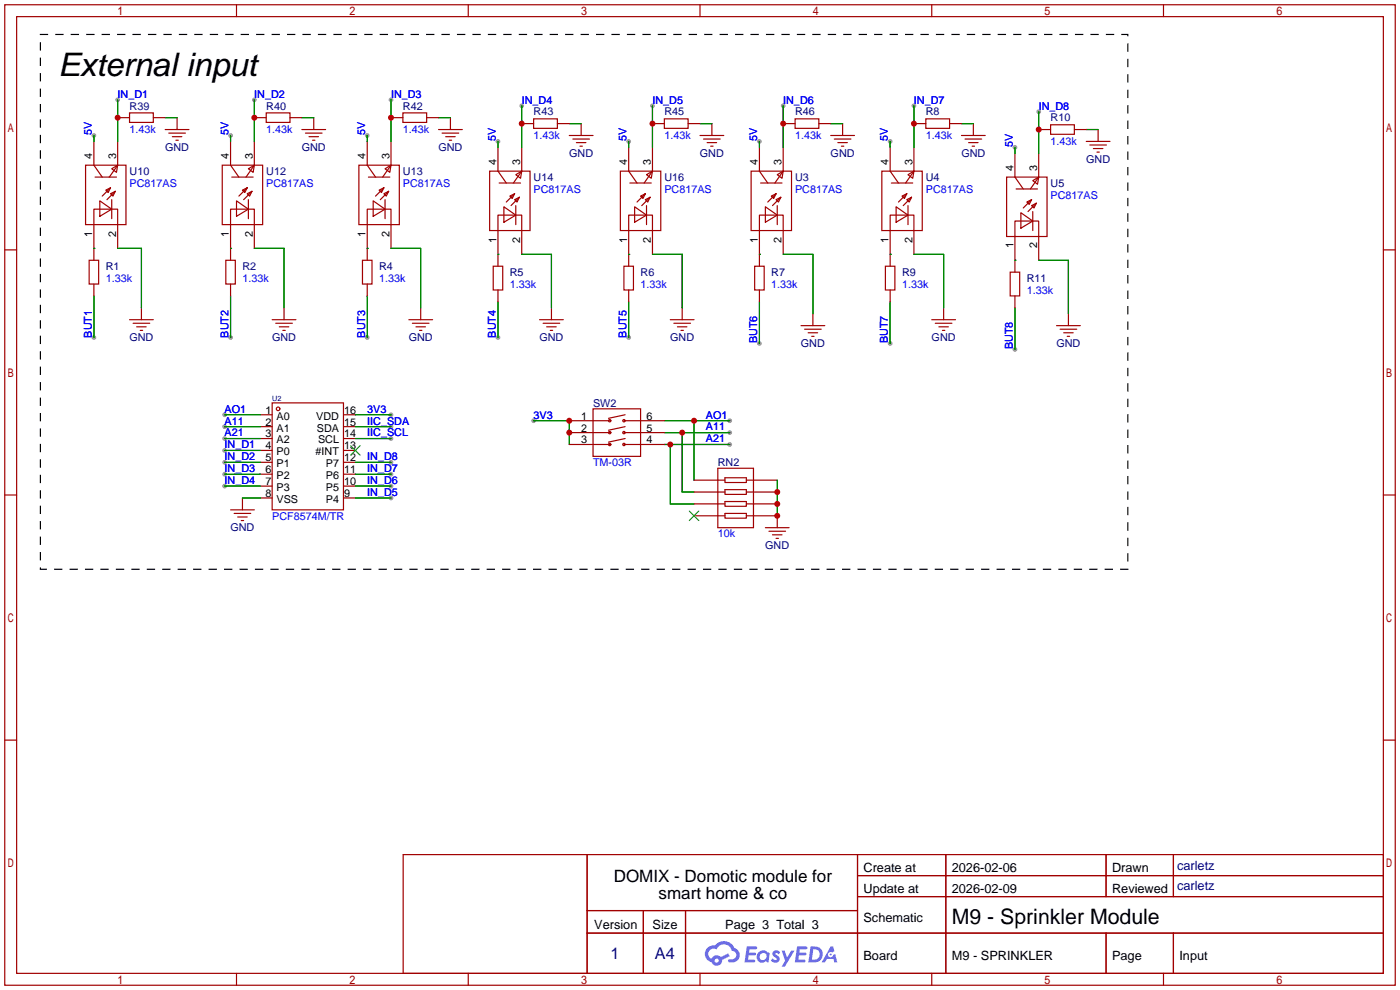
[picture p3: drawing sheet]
<svg xmlns="http://www.w3.org/2000/svg" width="299mm" height="212mm" viewBox="0 0 299 212" stroke-linecap="round" stroke-linejoin="round" font-family="sans-serif">
<defs><g id="words">
<text font-size="6.9" x="12.4" y="16.1">External input</text>
<text font-size="4.5" x="203.4" y="197.5">M9 - Sprinkler Module</text>
<g font-size="3.6">
<text x="131.2" y="188.5">DOMIX - Domotic module for</text>
<text x="140.8" y="192.2">smart home &amp; co</text>
</g>
<g font-size="3.5" fill="#000080">
<text x="130.5" y="204.9">1</text>
<text x="140" y="204.9">A4</text>
</g>
<g font-size="2.7" fill="#000080">
<text x="251.6" y="185.9">carletz</text>
<text x="251.6" y="190.2">carletz</text>
</g>
<g font-size="2.7">
<text x="184.5" y="186.3">Create at</text>
<text x="184.5" y="190.8">Update at</text>
<text x="203.4" y="186.3">2026-02-06</text>
<text x="203.4" y="190.8">2026-02-09</text>
<text x="237.7" y="186.3">Drawn</text>
<text x="237.7" y="190.8">Reviewed</text>
<text x="184.5" y="197">Schematic</text>
<text x="127" y="198.5">Version</text>
<text x="139.5" y="198.5">Size</text>
<text x="155" y="198.5">Page 3 Total 3</text>
<text x="184.5" y="205.2">Board</text>
<text x="203.4" y="205.2">M9 - SPRINKLER</text>
<text x="237.7" y="205.2">Page</text>
<text x="252.1" y="205.2">Input</text>
</g>
<g font-size="2.3" fill="#00f">
<text x="25.1" y="20.9">IN_D1</text>
<text x="54.4" y="20.9">IN_D2</text>
<text x="83.6" y="20.9">IN_D3</text>
<text x="111.5" y="22.1">IN_D4</text>
<text x="139.4" y="22.1">IN_D5</text>
<text x="167.4" y="22.1">IN_D6</text>
<text x="195.3" y="22.1">IN_D7</text>
<text x="222" y="23.4">IN_D8</text>
<text x="19.6" y="29" transform="rotate(-90 19.6 29)">5V</text>
<text x="27.7" y="28.5">1.43k</text>
<text x="48.8" y="29" transform="rotate(-90 48.8 29)">5V</text>
<text x="56.9" y="28.5">1.43k</text>
<text x="78" y="29" transform="rotate(-90 78 29)">5V</text>
<text x="86.1" y="28.5">1.43k</text>
<text x="114" y="29.8">1.43k</text>
<text x="142" y="29.8">1.43k</text>
<text x="169.9" y="29.8">1.43k</text>
<text x="197.9" y="29.8">1.43k</text>
<text x="106" y="30.2" transform="rotate(-90 106 30.2)">5V</text>
<text x="133.9" y="30.2" transform="rotate(-90 133.9 30.2)">5V</text>
<text x="161.8" y="30.2" transform="rotate(-90 161.8 30.2)">5V</text>
<text x="189.8" y="30.2" transform="rotate(-90 189.8 30.2)">5V</text>
<text x="216.5" y="31.5" transform="rotate(-90 216.5 31.5)">5V</text>
<text x="224.5" y="31">1.43k</text>
<text x="27.7" y="39.9">PC817AS</text>
<text x="56.9" y="39.9">PC817AS</text>
<text x="86.1" y="39.9">PC817AS</text>
<text x="114" y="41.2">PC817AS</text>
<text x="142" y="41.2">PC817AS</text>
<text x="169.9" y="41.2">PC817AS</text>
<text x="197.9" y="41.2">PC817AS</text>
<text x="224.5" y="42.5">PC817AS</text>
<text x="22.6" y="60.2">1.33k</text>
<text x="51.8" y="60.2">1.33k</text>
<text x="81" y="60.2">1.33k</text>
<text x="109" y="61.5">1.33k</text>
<text x="136.9" y="61.5">1.33k</text>
<text x="164.8" y="61.5">1.33k</text>
<text x="192.8" y="61.5">1.33k</text>
<text x="219.5" y="62.8">1.33k</text>
<text x="19.6" y="72.1" transform="rotate(-90 19.6 72.1)">BUT1</text>
<text x="48.8" y="72.1" transform="rotate(-90 48.8 72.1)">BUT2</text>
<text x="78" y="72.1" transform="rotate(-90 78 72.1)">BUT3</text>
<text x="106" y="72.1" transform="rotate(-90 106 72.1)">BUT4</text>
<text x="133.9" y="72.1" transform="rotate(-90 133.9 72.1)">BUT5</text>
<text x="161.8" y="73.4" transform="rotate(-90 161.8 73.4)">BUT6</text>
<text x="189.8" y="73.4" transform="rotate(-90 189.8 73.4)">BUT7</text>
<text x="216.5" y="74.7" transform="rotate(-90 216.5 74.7)">BUT8</text>
<text x="48" y="88.2">AO1</text>
<text x="78.5" y="88.2">3V3</text>
<text x="114" y="89.5">3V3</text>
<text x="150.9" y="89.5">AO1</text>
<text x="48" y="95.8">IN_D1</text>
<text x="48" y="90.7">A11</text>
<text x="48" y="93.3">A21</text>
<text x="78.5" y="90.7">IIC_SDA</text>
<text x="78.5" y="93.3">IIC_SCL</text>
<text x="150.9" y="94.5">A21</text>
<text x="150.9" y="92">A11</text>
<text x="48" y="98.3">IN_D2</text>
<text x="48" y="100.9">IN_D3</text>
<text x="78.5" y="100.9">IN_D7</text>
<text x="78.5" y="98.3">IN_D8</text>
<text x="126.7" y="99.6">TM-03R</text>
<text x="48" y="103.4">IN_D4</text>
<text x="78.5" y="106">IN_D5</text>
<text x="78.5" y="103.4">IN_D6</text>
<text x="58.2" y="111">PCF8574M/TR</text>
<text x="153.4" y="114.9">10k</text>
</g>
<g font-size="2.3" fill="#000080">
<text x="27.7" y="23.4">R39</text>
<text x="56.9" y="23.4">R40</text>
<text x="86.1" y="23.4">R42</text>
<text x="114" y="24.7">R43</text>
<text x="142" y="24.7">R45</text>
<text x="169.9" y="24.7">R46</text>
<text x="197.9" y="24.7">R8</text>
<text x="224.5" y="26">R10</text>
<text x="35.3" y="32.3">GND</text>
<text x="64.5" y="32.3">GND</text>
<text x="93.7" y="32.3">GND</text>
<text x="121.6" y="33.6">GND</text>
<text x="149.6" y="33.6">GND</text>
<text x="177.5" y="33.6">GND</text>
<text x="205.5" y="33.6">GND</text>
<text x="232.1" y="34.8">GND</text>
<text x="27.7" y="37.4">U10</text>
<text x="56.9" y="37.4">U12</text>
<text x="86.1" y="37.4">U13</text>
<text x="114" y="38.7">U14</text>
<text x="142" y="38.7">U16</text>
<text x="169.9" y="38.7">U3</text>
<text x="197.9" y="38.7">U4</text>
<text x="224.5" y="39.9">U5</text>
<text x="22.6" y="57.7">R1</text>
<text x="51.8" y="57.7">R2</text>
<text x="81" y="57.7">R4</text>
<text x="109" y="59">R5</text>
<text x="136.9" y="59">R6</text>
<text x="164.8" y="59">R7</text>
<text x="192.8" y="59">R9</text>
<text x="219.5" y="60.2">R11</text>
<text x="27.7" y="72.9">GND</text>
<text x="58.1" y="72.9">GND</text>
<text x="87.4" y="72.9">GND</text>
<text x="115.3" y="72.9">GND</text>
<text x="143.2" y="72.9">GND</text>
<text x="171.2" y="74.2">GND</text>
<text x="199.1" y="72.9">GND</text>
<text x="225.8" y="74.2">GND</text>
<text x="126.7" y="86.9">SW2</text>
<text x="153.4" y="99.6">RN2</text>
<text x="49.3" y="113.6">GND</text>
<text x="163.6" y="117.4">GND</text>
</g>
<g font-size="2.3">
<text x="19.7" y="34" transform="rotate(-90 19.7 34)">4</text>
<text x="24.8" y="34" transform="rotate(-90 24.8 34)">3</text>
<text x="48.9" y="34" transform="rotate(-90 48.9 34)">4</text>
<text x="54" y="34" transform="rotate(-90 54 34)">3</text>
<text x="78.2" y="34" transform="rotate(-90 78.2 34)">4</text>
<text x="83.2" y="34" transform="rotate(-90 83.2 34)">3</text>
<text x="106.1" y="35.3" transform="rotate(-90 106.1 35.3)">4</text>
<text x="111.2" y="35.3" transform="rotate(-90 111.2 35.3)">3</text>
<text x="134" y="35.3" transform="rotate(-90 134 35.3)">4</text>
<text x="139.1" y="35.3" transform="rotate(-90 139.1 35.3)">3</text>
<text x="162" y="35.3" transform="rotate(-90 162 35.3)">4</text>
<text x="167.1" y="35.3" transform="rotate(-90 167.1 35.3)">3</text>
<text x="189.9" y="35.3" transform="rotate(-90 189.9 35.3)">4</text>
<text x="195" y="35.3" transform="rotate(-90 195 35.3)">3</text>
<text x="216.6" y="36.6" transform="rotate(-90 216.6 36.6)">4</text>
<text x="221.7" y="36.6" transform="rotate(-90 221.7 36.6)">3</text>
<text x="19.7" y="50.6" transform="rotate(-90 19.7 50.6)">1</text>
<text x="24.8" y="50.6" transform="rotate(-90 24.8 50.6)">2</text>
<text x="48.9" y="50.6" transform="rotate(-90 48.9 50.6)">1</text>
<text x="54" y="50.6" transform="rotate(-90 54 50.6)">2</text>
<text x="78.2" y="50.6" transform="rotate(-90 78.2 50.6)">1</text>
<text x="83.2" y="50.6" transform="rotate(-90 83.2 50.6)">2</text>
<text x="106.1" y="51.8" transform="rotate(-90 106.1 51.8)">1</text>
<text x="111.2" y="51.8" transform="rotate(-90 111.2 51.8)">2</text>
<text x="134" y="51.8" transform="rotate(-90 134 51.8)">1</text>
<text x="139.1" y="51.8" transform="rotate(-90 139.1 51.8)">2</text>
<text x="162" y="51.8" transform="rotate(-90 162 51.8)">1</text>
<text x="167.1" y="51.8" transform="rotate(-90 167.1 51.8)">2</text>
<text x="189.9" y="51.8" transform="rotate(-90 189.9 51.8)">1</text>
<text x="195" y="51.8" transform="rotate(-90 195 51.8)">2</text>
<text x="216.6" y="53.1" transform="rotate(-90 216.6 53.1)">1</text>
<text x="221.7" y="53.1" transform="rotate(-90 221.7 53.1)">2</text>
<text x="56.8" y="88.4">1</text>
<text x="59.1" y="89.7">A0</text>
<text x="67.6" y="89.7">VDD</text>
<text x="73.5" y="88.4">16</text>
<text x="124.2" y="89.7">1</text>
<text x="138.2" y="89.7">6</text>
<text x="56.8" y="91">2</text>
<text x="56.8" y="93.5">3</text>
<text x="59.1" y="92.2">A1</text>
<text x="59.1" y="94.8">A2</text>
<text x="67.7" y="92.2">SDA</text>
<text x="68" y="94.8">SCL</text>
<text x="73.5" y="93.5">14</text>
<text x="73.5" y="91">15</text>
<text x="124.2" y="92.2">2</text>
<text x="124.2" y="94.8">3</text>
<text x="138.2" y="92.2">5</text>
<text x="138.2" y="94.8">4</text>
<text x="56.8" y="96">4</text>
<text x="56.8" y="98.6">5</text>
<text x="56.8" y="101.1">6</text>
<text x="59.1" y="97.3">P0</text>
<text x="59.1" y="99.8">P1</text>
<text x="67.5" y="97.3">#INT</text>
<text x="69.6" y="99.8">P7</text>
<text x="73.5" y="101.1">11</text>
<text x="73.5" y="98.6">12</text>
<text x="73.5" y="96">13</text>
<text x="56.8" y="103.7">7</text>
<text x="56.8" y="106.2">8</text>
<text x="59.1" y="102.4">P2</text>
<text x="59.1" y="104.9">P3</text>
<text x="59.1" y="107.5">VSS</text>
<text x="69.6" y="107.5">P4</text>
<text x="69.6" y="104.9">P5</text>
<text x="69.6" y="102.4">P6</text>
<text x="73.5" y="106.2">9</text>
<text x="73.5" y="103.7">10</text>
</g>
<text font-size="1.6" fill="#000080" x="58.2" y="85.8">U2</text>
</g></defs>
<g fill="#999">
<circle cx="83.6" cy="88.6" r=".51"/>
<circle cx="48" cy="96.3" r=".51"/>
<circle cx="48" cy="98.8" r=".51"/>
<circle cx="48" cy="101.3" r=".51"/>
<circle cx="48" cy="103.9" r=".51"/>
<circle cx="83.6" cy="106.4" r=".51"/>
<circle cx="83.6" cy="103.9" r=".51"/>
<circle cx="83.6" cy="91.2" r=".51"/>
<circle cx="83.6" cy="93.7" r=".51"/>
<circle cx="20.1" cy="29" r=".51"/>
<circle cx="25.1" cy="21.3" r=".51"/>
<circle cx="20.1" cy="72.1" r=".51"/>
<circle cx="49.3" cy="29" r=".51"/>
<circle cx="54.4" cy="21.3" r=".51"/>
<circle cx="49.3" cy="72.1" r=".51"/>
<circle cx="78.5" cy="29" r=".51"/>
<circle cx="83.6" cy="21.3" r=".51"/>
<circle cx="78.5" cy="72.1" r=".51"/>
<circle cx="106.4" cy="30.2" r=".51"/>
<circle cx="111.5" cy="22.6" r=".51"/>
<circle cx="106.4" cy="72.1" r=".51"/>
<circle cx="134.4" cy="30.2" r=".51"/>
<circle cx="139.4" cy="22.6" r=".51"/>
<circle cx="134.4" cy="72.1" r=".51"/>
<circle cx="162.3" cy="30.2" r=".51"/>
<circle cx="167.4" cy="22.6" r=".51"/>
<circle cx="162.3" cy="73.4" r=".51"/>
<circle cx="83.6" cy="101.3" r=".51"/>
<circle cx="83.6" cy="98.8" r=".51"/>
<circle cx="190.2" cy="30.2" r=".51"/>
<circle cx="195.3" cy="22.6" r=".51"/>
<circle cx="190.2" cy="73.4" r=".51"/>
<circle cx="216.9" cy="31.5" r=".51"/>
<circle cx="222" cy="23.9" r=".51"/>
<circle cx="216.9" cy="74.7" r=".51"/>
<circle cx="156" cy="95" r=".51"/>
<circle cx="156" cy="92.5" r=".51"/>
<circle cx="156" cy="89.9" r=".51"/>
<circle cx="114" cy="89.9" r=".51"/>
<circle cx="48" cy="88.6" r=".51"/>
<circle cx="48" cy="91.2" r=".51"/>
<circle cx="48" cy="93.7" r=".51"/>
</g>
<g fill="none" stroke="#a10000" stroke-width=".25">
<path d="M1 1h297.2v209.6h-297.2zM3.6 3.6h292.1v204.4h-292.1zM50.5 1v2.6M100.1 1v2.6M149.6 1v2.6M199.1 1v2.6M248.7 1v2.6M1 53.4h2.6M295.7 53.4h2.5M1 105.8h2.6M295.7 105.8h2.5M1 158.2h2.6"/>
<path d="M295.7 158.2h2.5M50.5 208v2.6M100.1 208v2.6M149.6 208v2.6M199.1 208v2.6M248.7 208v2.6"/>
</g>
<g fill="#5487ff">
<path d="M165.3 203.3a.99 .99 0 0 1 1.4 .2l-.3 .5a.39 .39 0 0 0-.3-.3 .39 .39 0 0 0-.4 .1l.1 .1a1.02 1.02 0 0 1 .6 1.6 1.17 1.17 0 0 1-1.7-.2l.4-.5 .6 .4 .3-.1v-.3a1.01 1.01 0 0 1-.7-1.5z"/>
<path d="M167.1 203.2h.6l.5 1.5 .9-1.5h.7l-2.1 3.4h-.7l.8-1.3z"/>
<path d="M159.6 202.3h1.9l.3 .1-.1 .4-1.5 .1-.1 .7h1.2l.3 .3-.3 .3h-1.3l-.1 .9h1.4l.1 .3-.1 .2-2.2 .1z"/>
<path d="M170.4 202.3h1.9l.2 .1-.1 .4-1.5 .1-.1 .7h1.3l.3 .3-.4 .3h-1.2l-.2 .9h1.4l.2 .3-.2 .2-2.1 .1z"/>
<path d="M177.5 202.3h.6l.2 1-.5 .3a.57 .57 0 0 0-.8 .2 .57 .57 0 0 0 .4 .8 .57 .57 0 0 0 .7-.5l.4-.2 .5 1.8h-.7l-.2-.7h-1.4l-.4 .7h-.7z"/>
<path d="M173.2 202.3l-.4 3.4h1.1a1.73 1.73 0 0 0 1.9-1.7 1.73 1.73 0 0 0-2-1.7zM173.8 202.9a1.14 1.14 0 0 1 1.4 1.1 1.14 1.14 0 0 1-1.5 1.1h-.2z"/>
<path d="M162 203.6a1.26 1.26 0 0 0 0 1.8 1.26 1.26 0 0 0 1.7 .1l.5 .2 .3-1.9-.1-.2h-.4a1.21 1.21 0 0 0-2 0zM162.6 203.9a.76 .76 0 0 1 1 0 .76 .76 0 0 1 .1 1.1 .76 .76 0 0 1-1 .1l-.4-.6z"/>
<path d="M151.2 202.6a1.81 1.81 0 0 0 .9 3 1.18 1.18 0 0 0 1.3 .8 1.18 1.18 0 0 0 .9-1.2l1.7-.9-.4-.6-1.5 .8a1.2 1.2 0 0 0-2 .4 1.14 1.14 0 0 1-.6-1.6 1.14 1.14 0 0 1 1.7-.4 1.73 1.73 0 0 1 1.7-1.1 1.73 1.73 0 0 1 1.6 1.4 .94 .94 0 0 1 .8 1.2 .94 .94 0 0 1-1.3 .6 .36 .36 0 0 0-.4 .3 .36 .36 0 0 0 .3 .4 1.63 1.63 0 0 0 2.1-1 1.63 1.63 0 0 0-1-2.1 2.43 2.43 0 0 0-4.2-.5l-1 .1zM152.7 205.3a.45 .45 0 0 1 .9 0 .45 .45 0 0 1-.9 0z"/>
<circle cx="177.5" cy="204" r=".22"/>
</g>
<g fill="none" stroke="#a10000" stroke-width=".25">
<path d="M18.3 35.3h8.6v12.7h-8.6zM20.1 30.2v5.1l1.7 2.5M20.3 37.8h4.6M23.9 36.1l1.2-.8-.2 1.5zM25.1 30.2v5.1M25.1 35.3l-1.7 2.5M25.1 25.1h2.6M27.7 24.1h5.1v2.1h-5.1zM32.8 25.1h2.5M35.3 27.7h5.1M36.1 28.4h3.5M36.8 29.2h2.1"/>
<path d="M37.6 30h.5M37.8 25.1v2.6M47.5 35.3h8.6v12.7h-8.6zM49.3 30.2v5.1l1.8 2.5M49.5 37.8h4.6M53.1 36.1l1.3-.8-.3 1.5zM54.4 30.2v5.1M54.4 35.3l-1.8 2.5M54.4 25.1h2.5M56.9 24.1h5.1v2.1h-5.1zM62 25.1h2.5M64.5 27.7h5.1"/>
<path d="M65.3 28.4h3.5M66 29.2h2.1M66.8 30h.5M67.1 25.1v2.6M76.7 35.3h8.6v12.7h-8.6zM78.5 30.2v5.1l1.8 2.5M78.7 37.8h4.6M82.3 36.1l1.3-.8-.3 1.5zM83.6 30.2v5.1M83.6 35.3l-1.8 2.5M83.6 25.1h2.5M86.1 24.1h5.1v2.1h-5.1z"/>
<path d="M91.2 25.1h2.5M93.7 27.7h5.1M94.5 28.4h3.5M95.2 29.2h2.1M96 30h.5M96.3 25.1v2.6M104.6 36.6h8.7v12.7h-8.7zM106.4 31.5v5.1l1.8 2.5M106.7 39.1h4.6M110.2 37.3l1.3-.7-.2 1.5zM111.5 31.5v5.1M111.5 36.6l-1.8 2.5"/>
<path d="M111.5 26.4h2.5M114 25.4h5.1v2h-5.1zM119.1 26.4h2.6M121.7 29h5M122.4 29.7h3.6M123.2 30.5h2M124 31.2h.5M124.2 26.4v2.6M132.6 36.6h8.6v12.7h-8.6zM134.4 31.5v5.1l1.7 2.5M134.6 39.1h4.6M138.2 37.3l1.2-.7-.2 1.5z"/>
<path d="M139.4 31.5v5.1M139.4 36.6l-1.7 2.5M139.4 26.4h2.6M142 25.4h5.1v2h-5.1zM147.1 26.4h2.5M149.6 29h5.1M150.4 29.7h3.5M151.1 30.5h2.1M151.9 31.2h.5M152.1 26.4v2.6M160.5 36.6h8.7v12.7h-8.7zM162.3 31.5v5.1l1.8 2.5"/>
<path d="M162.6 39.1h4.5M166.1 37.3l1.3-.7-.3 1.5zM167.4 31.5v5.1M167.4 36.6l-1.8 2.5M167.4 26.4h2.5M169.9 25.4h5.1v2h-5.1zM175 26.4h2.5M177.5 29h5.1M178.3 29.7h3.6M179.1 30.5h2M179.8 31.2h.5M180.1 26.4v2.6"/>
<path d="M188.5 36.6h8.6v12.7h-8.6zM190.2 31.5v5.1l1.8 2.5M190.5 39.1h4.6M194.1 37.3l1.2-.7-.2 1.5zM195.3 26.4h2.6M195.3 31.5v5.1M195.3 36.6l-1.8 2.5M197.9 25.4h5v2h-5zM202.9 26.4h2.6M205.5 29h5.1M206.2 29.7h3.6M207 30.5h2"/>
<path d="M207.8 31.2h.5M208 26.4v2.6M215.1 37.8h8.7v12.7h-8.7zM216.9 32.8v5l1.8 2.6M220.7 38.6l1.3-.8-.3 1.6zM222 27.7h2.5M222 32.8v5M222 37.8l-1.8 2.6M224.5 26.7h5.1v2h-5.1zM229.6 27.7h2.6M232.2 30.2h5M232.9 31h3.6"/>
<path d="M233.7 31.8h2M234.4 32.5h.5M234.7 27.7v2.5M19 55.6h2.1v5.1h-2.1zM21.3 42.9l2.6 1.8-2.6 1.5zM22.6 40.6l1-.5-.5 1zM23.6 41.4l1-.5-.5 1zM23.6 40.1l-1.8 1.8M23.9 42.7v4M24.6 40.9l-1.7 1.8M25.1 53.1v-8.4h-5v10.9M48.3 55.6h2v5.1h-2z"/>
<path d="M50.5 42.9l2.6 1.8-2.6 1.5zM51.8 40.6l1-.5-.5 1zM52.8 41.4l1-.5-.5 1zM52.8 40.1l-1.7 1.8M53.1 42.7v4M53.8 40.9l-1.7 1.8M54.4 53.1v-8.4h-5.1v10.9M77.5 55.6h2v5.1h-2zM79.8 42.9l2.5 1.8-2.5 1.5zM81 40.6l1-.5-.5 1zM82 41.4l1.1-.5-.6 1zM82 40.1l-1.7 1.8"/>
<path d="M82.3 42.7v4M83.1 40.9l-1.8 1.8M83.6 53.1v-8.4h-5.1v10.9M105.4 56.9h2v5.1h-2zM107.7 44.2l2.5 1.8-2.5 1.5zM109 41.9l1-.5-.5 1zM110 42.7l1-.5-.5 1zM110 41.4l-1.8 1.8M110.2 43.9v4.1M111 42.2l-1.8 1.7M111.5 54.4v-8.4h-5.1v10.9M133.3 56.9h2.1v5.1h-2.1z"/>
<path d="M135.6 44.2l2.6 1.8-2.6 1.5zM136.9 41.9l1-.5-.5 1zM137.9 42.7l1-.5-.5 1zM137.9 41.4l-1.8 1.8M138.2 43.9v4.1M138.9 42.2l-1.7 1.7M139.4 54.4v-8.4h-5v10.9M161.3 56.9h2v5.1h-2zM163.6 44.2l2.5 1.8-2.5 1.5zM164.8 41.9l1.1-.5-.5 1zM165.9 42.7l1-.5-.5 1zM165.9 41.4l-1.8 1.8"/>
<path d="M166.1 43.9v4.1M166.9 42.2l-1.8 1.7M167.4 54.4v-8.4h-5.1v10.9M189.2 56.9h2.1v5.1h-2.1zM191.5 44.2l2.6 1.8-2.6 1.5zM192.8 41.9l1-.5-.5 1zM193.8 42.7l1-.5-.5 1zM193.8 41.4l-1.8 1.8M194.1 43.9v4.1M194.8 42.2l-1.8 1.7M195.3 54.4v-8.4h-5.1v10.9M215.9 58.2h2v5h-2z"/>
<path d="M217.2 40.4h4.5M218.2 45.5l2.5 1.7-2.5 1.6zM219.5 43.2l1-.5-.5 1zM220.5 43.9l1-.5-.5 1zM220.5 42.7l-1.8 1.7M220.7 45.2v4.1M221.5 43.4l-1.8 1.8M222 55.6v-8.4h-5.1v11M20.1 60.7v2.5M27.7 68.3h5.1M28.4 69.1h3.6M29.2 69.8h2"/>
<path d="M30 70.6h.5M30.2 65.8v2.5M49.3 60.7v2.5M58.2 68.3h5M58.9 69.1h3.6M59.7 69.8h2M60.5 70.6h.5M60.7 65.8v2.5M78.5 60.7v2.5M87.4 68.3h5.1M88.1 69.1h3.6M88.9 69.8h2"/>
<path d="M89.7 70.6h.5M89.9 65.8v2.5M106.4 62v2.5M115.3 68.3h5.1M116.1 69.1h3.5M116.8 69.8h2.1M117.6 70.6h.5M117.9 65.8v2.5M134.4 62v2.5M143.3 68.3h5M144 69.1h3.6M144.8 69.8h2"/>
<path d="M145.5 70.6h.5M145.8 65.8v2.5M162.3 62v2.5M171.2 69.6h5.1M172 70.4h3.5M172.7 71.1h2.1M173.5 71.9h.5M173.7 67.1v2.5M190.2 62v2.5M199.1 68.3h5.1M199.9 69.1h3.6M200.7 69.8h2"/>
<path d="M201.4 70.6h.5M201.7 65.8v2.5M216.9 63.2v2.6M225.8 69.6h5.1M226.6 70.4h3.5M227.3 71.1h2.1M228.1 71.9h.5M228.3 67.1v2.5M55.6 88.6h2.6M55.6 91.2h2.6M55.6 93.7h2.6M55.6 96.3h2.6"/>
<path d="M55.6 98.8h2.6M58.2 86.1h15.2v22.9h-15.2zM73.4 88.6h2.5M73.4 91.2h2.5M73.4 93.7h2.5M73.4 96.3h2.5M73.4 98.8h2.5M121.7 89.9h8.6M121.7 92.5h8.6M121.7 95h8.6M126.7 87.4h10.2v10.1h-10.2zM133.3 89.9h8.7"/>
<path d="M133.3 92.5h8.7M133.3 95h8.7M133.6 93.7l-3.6 .8M133.6 91.2l-3.6 .7M133.6 88.6l-3.6 .8M49.3 109h5.1M50 109.7h3.6M50.8 110.5h2M51.6 111.3h.5M51.8 106.4v2.6M55.6 101.3h2.6M55.6 103.9h2.6"/>
<path d="M55.6 106.4h2.6M73.4 101.3h2.5M73.4 103.9h2.5M73.4 106.4h2.5M148.3 102.6h6.6M148.3 105.2h6.6M148.3 107.7h6.6M148.3 110.2h6.6M153.4 100.1h7.6v12.7h-7.6zM154.9 102.1h4.6v1h-4.6zM154.9 104.6h4.6v1.1h-4.6zM154.9 107.2h4.6v1h-4.6z"/>
<path d="M154.9 109.7h4.6v1h-4.6zM159.5 110.2h6.6v2.6M159.5 102.6h6.6M159.5 105.2h6.6M159.5 107.7h6.6M163.6 112.8h5.1M164.3 113.5h3.6M165.1 114.3h2M165.9 115.1h.5M86.2 182.6h209.5v25.4h-209.5zM125.5 182.6v25.4M125.5 194.6h57.8"/>
<path d="M125.5 199.4h170.2M137.5 194.6v13.4M146.5 194.6v13.4M183.3 182.6v25.4M183.3 187.1h112.4M183.3 191.6h112.4M202.1 182.6v25.4M236.4 182.6v9M236.4 199.4v8.6M250.8 182.6v9M250.8 199.4v8.6"/>
<circle cx="59.4" cy="87.4" r=".38"/>
<circle cx="130.3" cy="95" r=".25"/>
<circle cx="130.3" cy="89.9" r=".25"/>
<circle cx="130.3" cy="92.5" r=".25"/>
<circle cx="133.3" cy="95" r=".25"/>
<circle cx="133.3" cy="89.9" r=".25"/>
<circle cx="133.3" cy="92.5" r=".25"/>
</g>
<path d="M74.9 95.2l2.1 2.1M77 95.2l-2.1 2.1M147.3 109.2l2.1 2.1M149.4 109.2l-2.1 2.1" fill="none" stroke="#3c3" stroke-width=".25"/>
<g fill="none" stroke="#008700" stroke-width=".25">
<path d="M20.1 29v1.2M25.1 21.3v8.9M35.3 25.1h2.5M49.3 29v1.2M54.4 21.3v8.9M64.5 25.1h2.6M78.5 29v1.2M83.6 21.3v8.9M93.7 25.1h2.6M106.4 30.2v1.3M111.5 22.6v8.9M121.7 26.4h2.5"/>
<path d="M134.4 30.2v1.3M139.4 22.6v8.9M149.6 26.4h2.5M162.3 30.2v1.3M167.4 22.6v8.9M177.5 26.4h2.6M190.2 30.2v1.3M195.3 22.6v8.9M205.5 26.4h2.5M216.9 31.5v1.3M222 23.9v8.9M232.2 27.7h2.5"/>
<path d="M20.1 53.1h.1M25.1 53.1h5.1v12.7M49.3 53.1h.1M54.4 53.1h6.3v12.7M78.5 53.1h.1M83.6 53.1h6.3v12.7M106.4 54.4h.1M111.5 54.4h6.4v11.4M134.4 54.4h.1M139.4 54.4h6.4v11.4M162.3 54.4h.1M167.4 54.4h6.3v12.7"/>
<path d="M190.2 54.4h.1M195.3 54.4h6.4v11.4M216.9 55.6h.1M222 55.6h6.3v11.5M20.1 63.2v8.9M49.3 63.2v8.9M78.5 63.2v8.9M106.4 64.5v7.6M134.4 64.5v7.6M162.3 64.5v8.9M190.2 64.5v8.9M216.9 65.8v8.9"/>
<path d="M48 88.6h7.6M48 96.3h7.6M48 98.8h7.6M48 91.2h7.6M48 93.7h7.6M75.9 88.6h7.7M75.9 98.8h7.7M75.9 91.2h7.7M75.9 93.7h7.7M114 89.9h7.7v5.1M142 95h14M142 92.5h14"/>
<path d="M142 89.9h14M143.3 95v12.7h5M145.8 92.5v12.7h2.5M148.3 89.9v12.7M48 101.3h7.6M48 103.9h7.6M51.8 106.4h3.8M75.9 106.4h7.7M75.9 101.3h7.7M75.9 103.9h7.7M166.1 102.6v7.6"/>
</g>
<path d="M8.6 7.4h232.4v114.3h-232.4z" fill="none" stroke="#000" stroke-width=".25" stroke-dasharray="1.5 1.8"/>
<g fill="#c00">
<circle cx="25.1" cy="25.1" r=".63"/>
<circle cx="54.4" cy="25.1" r=".63"/>
<circle cx="83.6" cy="25.1" r=".63"/>
<circle cx="111.5" cy="26.4" r=".63"/>
<circle cx="139.4" cy="26.4" r=".63"/>
<circle cx="167.4" cy="26.4" r=".63"/>
<circle cx="195.3" cy="26.4" r=".63"/>
<circle cx="222" cy="27.7" r=".63"/>
<circle cx="143.3" cy="95" r=".63"/>
<circle cx="145.8" cy="92.5" r=".63"/>
<circle cx="148.3" cy="89.9" r=".63"/>
<circle cx="121.7" cy="89.9" r=".63"/>
<circle cx="121.7" cy="92.5" r=".63"/>
<circle cx="166.1" cy="110.2" r=".63"/>
<circle cx="166.1" cy="107.7" r=".63"/>
<circle cx="166.1" cy="105.2" r=".63"/>
</g>
<use href="#words"/>
</svg>
